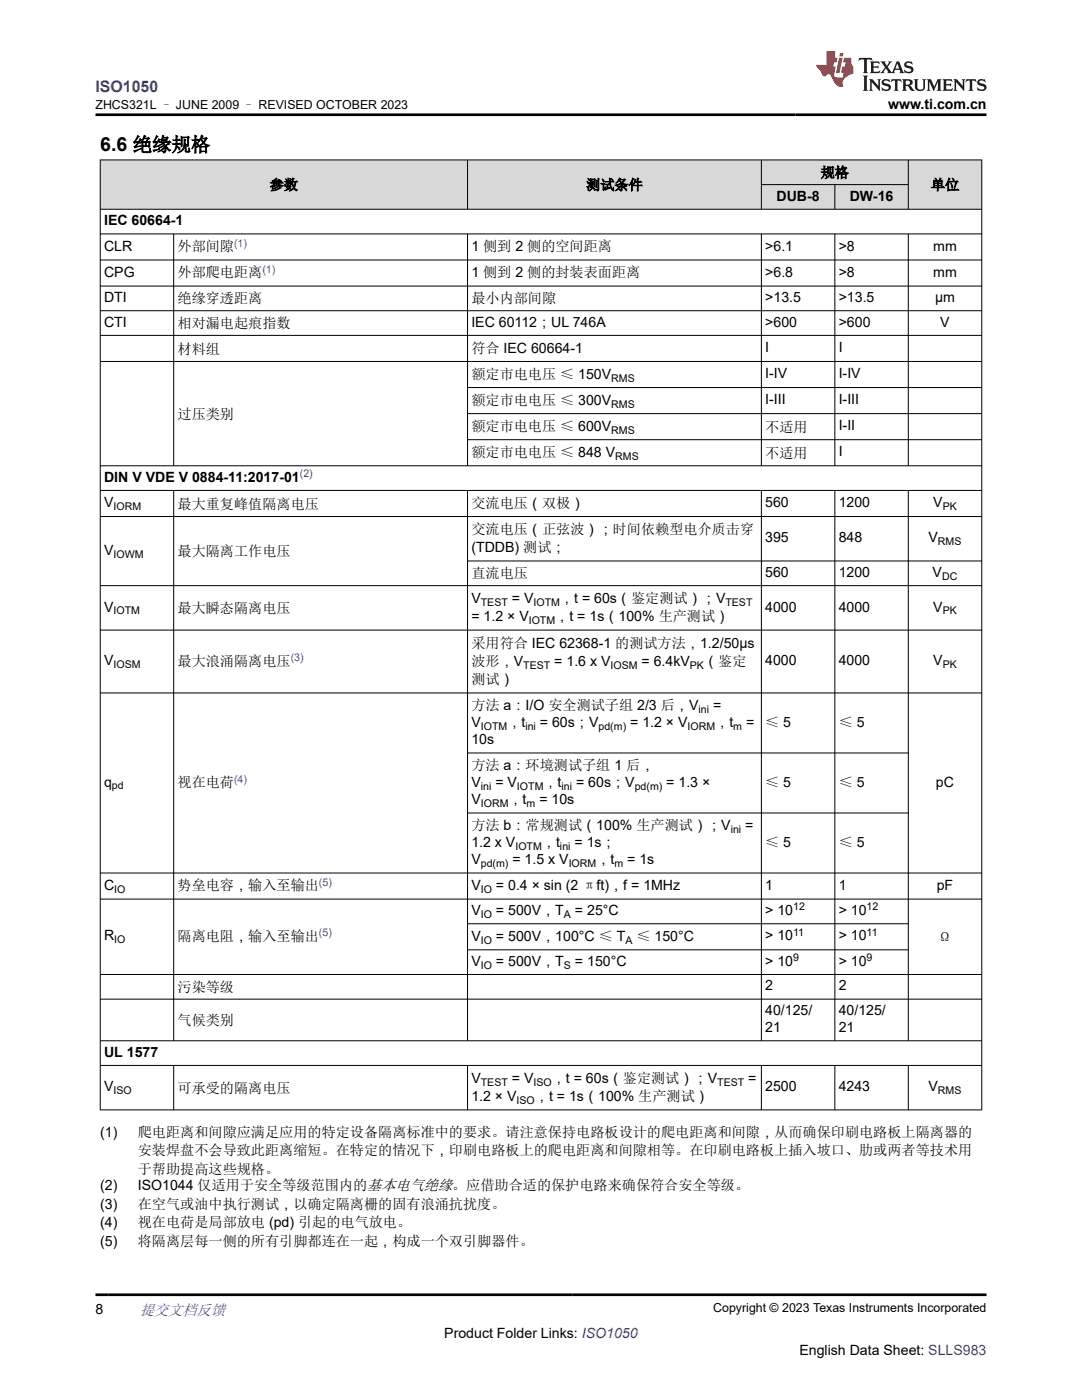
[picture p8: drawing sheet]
<svg xmlns="http://www.w3.org/2000/svg" width="216mm" height="279mm" viewBox="0 0 216 279" stroke-linecap="round" stroke-linejoin="round" font-family="sans-serif">
<defs><g id="words">
<text font-size="3.9" x="20" y="30.2">6.6 绝缘规格</text>
<text font-size="3.2" fill="#00f" x="19.1" y="18.3">ISO1050</text>
<text font-size="3" fill="#00f" x="27.9" y="262.4">提交文档反馈</text>
<g font-size="2.8">
<text x="177.2" y="21.7">www.ti.com.cn</text>
<text x="163.8" y="35.4">规格</text>
<text x="53.8" y="37.9">参数</text>
<text x="117" y="37.9">测试条件</text>
<text x="154.9" y="40">DUB-8</text>
<text x="169.5" y="40">DW-16</text>
<text x="185.7" y="37.9">单位</text>
<text x="20.8" y="45">IEC 60664-1</text>
<text x="20.8" y="50">CLR</text>
<text x="35.4" y="50.2">外部间隙</text>
<text x="94.1" y="50.2">1 侧到 2 侧的空间距离</text>
<text x="152.7" y="50">&gt;6.1</text>
<text x="167.4" y="50">&gt;8</text>
<text x="186.2" y="50">mm</text>
<text x="20.8" y="55.2">CPG</text>
<text x="35.4" y="55.4">外部爬电距离</text>
<text x="94.1" y="55.4">1 侧到 2 侧的封装表面距离</text>
<text x="152.7" y="55.2">&gt;6.8</text>
<text x="167.4" y="55.2">&gt;8</text>
<text x="186.2" y="55.2">mm</text>
<text x="20.8" y="60.3">DTI</text>
<text x="20.8" y="65.2">CTI</text>
<text x="35.4" y="60.6">绝缘穿透距离</text>
<text x="35.4" y="65.5">相对漏电起痕指数</text>
<text x="94.1" y="60.6">最小内部间隙</text>
<text x="94.1" y="65.2">IEC 60112；UL 746A</text>
<text x="152.7" y="60.3">&gt;13.5</text>
<text x="152.7" y="65.2">&gt;600</text>
<text x="167.4" y="60.3">&gt;13.5</text>
<text x="167.4" y="65.2">&gt;600</text>
<text x="186.6" y="60.3">µm</text>
<text x="187.6" y="65.2">V</text>
<text x="35.4" y="70.6">材料组</text>
<text x="94.1" y="70.4">符合 IEC 60664-1</text>
<text x="152.7" y="70.3">I</text>
<text x="167.4" y="70.3">I</text>
<text x="94.1" y="75.6">额定市电电压 ≤ 150V</text>
<text x="152.7" y="75.5">I-IV</text>
<text x="167.4" y="75.5">I-IV</text>
<text x="35.4" y="83.6">过压类别</text>
<text x="94.1" y="80.8">额定市电电压 ≤ 300V</text>
<text x="152.7" y="80.7">I-III</text>
<text x="167.4" y="80.7">I-III</text>
<text x="94.1" y="86">额定市电电压 ≤ 600V</text>
<text x="152.7" y="86.2">不适用</text>
<text x="167.4" y="85.9">I-II</text>
<text x="94.1" y="91.2">额定市电电压 ≤ 848 V</text>
<text x="152.7" y="91.4">不适用</text>
<text x="167.4" y="91.1">I</text>
<text x="20.8" y="96.1">DIN V VDE V 0884-11:2017-01</text>
<text x="20.8" y="101.2">V</text>
<text x="35.4" y="101.5">最大重复峰值隔离电压</text>
<text x="94.1" y="101.4">交流电压（双极）</text>
<text x="152.7" y="101.2">560</text>
<text x="167.4" y="101.2">1200</text>
<text x="186.2" y="101.2">V</text>
<text x="94.1" y="106.6">交流电压（正弦波）；时间依赖型电介质击穿</text>
<text x="20.8" y="110.7">V</text>
<text x="35.4" y="111">最大隔离工作电压</text>
<text x="94.1" y="110.2">(TDDB) 测试；</text>
<text x="152.7" y="108.3">395</text>
<text x="167.4" y="108.3">848</text>
<text x="185.3" y="108.3">V</text>
<text x="94.1" y="115.4">直流电压</text>
<text x="152.7" y="115.1">560</text>
<text x="167.4" y="115.1">1200</text>
<text x="186.1" y="115.1">V</text>
<text x="20.8" y="122">V</text>
<text x="35.4" y="122.3">最大瞬态隔离电压</text>
<text x="94.1" y="120.4">V</text>
<text x="94.1" y="124">= 1.2 × V</text>
<text x="102.1" y="120.4">= V</text>
<text x="110.8" y="124">，t = 1s（100% 生产测试）</text>
<text x="111.7" y="120.4">，t = 60s（鉴定测试）；V</text>
<text x="152.7" y="122">4000</text>
<text x="167.4" y="122">4000</text>
<text x="186.2" y="122">V</text>
<text x="94.1" y="129.2">采用符合 IEC 62368-1 的测试方法，1.2/50µs</text>
<text x="20.8" y="132.8">V</text>
<text x="35.4" y="132.9">最大浪涌隔离电压</text>
<text x="94.1" y="132.9">波形，V</text>
<text x="94.1" y="136.6">测试）</text>
<text x="110.6" y="132.9">= 1.6 x V</text>
<text x="128" y="132.9">= 6.4kV</text>
<text x="140.5" y="132.9">（鉴定</text>
<text x="152.7" y="132.8">4000</text>
<text x="167.4" y="132.8">4000</text>
<text x="186.2" y="132.8">V</text>
<text x="94.1" y="141.8">方法 a：I/O 安全测试子组 2/3 后，V</text>
<text x="142.3" y="141.8">=</text>
<text x="94.1" y="148.5">10s</text>
<text x="94.1" y="145.2">V</text>
<text x="101.2" y="145.2">，t</text>
<text x="107.7" y="145.2">= 60s；V</text>
<text x="125.7" y="145.2">= 1.2 × V</text>
<text x="142.7" y="145.2">，t</text>
<text x="148.9" y="145.2">=</text>
<text x="152.7" y="145.2">≤ 5</text>
<text x="167.4" y="145.2">≤ 5</text>
<text x="94.1" y="153.7">方法 a：环境测试子组 1 后，</text>
<text x="20.8" y="157">q</text>
<text x="35.4" y="157.1">视在电荷</text>
<text x="94.1" y="160.5">V</text>
<text x="94.1" y="157.1">V</text>
<text x="98.8" y="157.1">= V</text>
<text x="101.5" y="160.5">，t</text>
<text x="107.6" y="160.5">= 10s</text>
<text x="108.4" y="157.1">，t</text>
<text x="115" y="157.1">= 60s；V</text>
<text x="133" y="157.1">= 1.3 ×</text>
<text x="152.7" y="157.1">≤ 5</text>
<text x="167.4" y="157.1">≤ 5</text>
<text x="186.8" y="157">pC</text>
<text x="94.1" y="165.7">方法 b：常规测试（100% 生产测试）；V</text>
<text x="148.7" y="165.7">=</text>
<text x="94.1" y="169.1">1.2 x V</text>
<text x="94.1" y="172.5">V</text>
<text x="102.3" y="172.5">= 1.5 x V</text>
<text x="108.1" y="169.1">，t</text>
<text x="114.6" y="169.1">= 1s；</text>
<text x="119" y="172.5">，t</text>
<text x="125.2" y="172.5">= 1s</text>
<text x="152.7" y="169.1">≤ 5</text>
<text x="167.4" y="169.1">≤ 5</text>
<text x="20.8" y="177.6">C</text>
<text x="35.4" y="177.7">势垒电容，输入至输出</text>
<text x="94.1" y="177.7">V</text>
<text x="99" y="177.7">= 0.4 × sin (2 πft)，f = 1MHz</text>
<text x="152.7" y="177.6">1</text>
<text x="167.4" y="177.6">1</text>
<text x="186.9" y="177.6">pF</text>
<text x="94.1" y="182.6">V</text>
<text x="99" y="182.6">= 500V，T</text>
<text x="114.7" y="182.6">= 25°C</text>
<text x="152.7" y="182.6">&gt; 10</text>
<text x="167.4" y="182.6">&gt; 10</text>
<text x="20.8" y="187.7">R</text>
<text x="35.4" y="187.8">隔离电阻，输入至输出</text>
<text x="94.1" y="187.8">V</text>
<text x="99" y="187.8">= 500V，100°C ≤ T</text>
<text x="127" y="187.8">≤ 150°C</text>
<text x="152.7" y="187.7">&gt; 10</text>
<text x="167.4" y="187.7">&gt; 10</text>
<text x="187.2" y="188">Ω</text>
<text x="35.4" y="198">污染等级</text>
<text x="94.1" y="192.8">V</text>
<text x="99" y="192.8">= 500V，T</text>
<text x="114.7" y="192.8">= 150°C</text>
<text x="152.7" y="192.8">&gt; 10</text>
<text x="152.7" y="197.7">2</text>
<text x="167.4" y="192.8">&gt; 10</text>
<text x="167.4" y="197.7">2</text>
<text x="152.7" y="202.6">40/125/</text>
<text x="167.4" y="202.6">40/125/</text>
<text x="35.4" y="204.6">气候类别</text>
<text x="152.7" y="206">21</text>
<text x="167.4" y="206">21</text>
<text x="20.8" y="210.9">UL 1577</text>
<text x="20.8" y="217.8">V</text>
<text x="35.4" y="218.1">可承受的隔离电压</text>
<text x="94.1" y="219.8">1.2 × V</text>
<text x="94.1" y="216.1">V</text>
<text x="102.1" y="216.1">= V</text>
<text x="106.7" y="219.8">，t = 1s（100% 生产测试）</text>
<text x="110.1" y="216.1">，t = 60s（鉴定测试）；V</text>
<text x="149.3" y="216.1">=</text>
<text x="152.7" y="217.8">2500</text>
<text x="167.4" y="217.8">4243</text>
<text x="185.3" y="217.8">V</text>
<text x="20" y="226.9">(1)</text>
<text x="27.5" y="226.9">爬电距离和间隙应满足应用的特定设备隔离标准中的要求。请注意保持电路板设计的爬电距离和间隙，从而确保印刷电路板上隔离器的</text>
<text x="27.5" y="230.5">安装焊盘不会导致此距离缩短。在特定的情况下，印刷电路板上的爬电距离和间隙相等。在印刷电路板上插入坡口、肋或两者等技术用</text>
<text x="20" y="237.6">(2)</text>
<text x="27.5" y="234.2">于帮助提高这些规格。</text>
<text x="27.5" y="237.6">ISO1044 仅适用于安全等级范围内的基本电气绝缘。应借助合适的保护电路来确保符合安全等级。</text>
<text x="20" y="241.3">(3)</text>
<text x="20" y="244.9">(4)</text>
<text x="27.5" y="241.3">在空气或油中执行测试，以确定隔离栅的固有浪涌抗扰度。</text>
<text x="27.5" y="244.9">视在电荷是局部放电 (pd) 引起的电气放电。</text>
<text x="20" y="248.6">(5)</text>
<text x="27.5" y="248.6">将隔离层每一侧的所有引脚都连在一起，构成一个双引脚器件。</text>
<text x="19.1" y="262.1">8</text>
<text x="88.7" y="266.9">Product Folder Links: ISO1050</text>
<text x="159.5" y="270.3">English Data Sheet: SLLS983</text>
</g>
<g font-size="2.5">
<text x="19" y="21.8">ZHCS321L – JUNE 2009 – REVISED OCTOBER 2023</text>
<text x="142.3" y="261.8">Copyright © 2023 Texas Instruments Incorporated</text>
</g>
<g font-size="2.1" fill="#00f">
<text x="46.7" y="49.2">(1)</text>
<text x="52.4" y="54.4">(1)</text>
<text x="59.8" y="95.2">(2)</text>
<text x="58" y="132">(3)</text>
<text x="46.7" y="156.2">(4)</text>
<text x="63.6" y="176.8">(5)</text>
<text x="63.6" y="186.9">(5)</text>
</g>
<g font-size="2.1">
<text x="122" y="76.2">RMS</text>
<text x="122" y="81.4">RMS</text>
<text x="122" y="86.6">RMS</text>
<text x="122.8" y="91.8">RMS</text>
<text x="22.6" y="101.8">IORM</text>
<text x="188.1" y="101.8">PK</text>
<text x="22.6" y="111.3">IOWM</text>
<text x="187.2" y="108.8">RMS</text>
<text x="188" y="115.7">DC</text>
<text x="22.6" y="122.6">IOTM</text>
<text x="95.9" y="120.9">TEST</text>
<text x="105.5" y="124.6">IOTM</text>
<text x="106.4" y="120.9">IOTM</text>
<text x="144.8" y="120.9">TEST</text>
<text x="188.1" y="122.6">PK</text>
<text x="22.6" y="133.3">IOSM</text>
<text x="104.4" y="133.5">TEST</text>
<text x="121.8" y="133.5">IOSM</text>
<text x="137.7" y="133.5">PK</text>
<text x="188.1" y="133.3">PK</text>
<text x="139.4" y="142.3">ini</text>
<text x="95.9" y="145.7">IOTM</text>
<text x="104.8" y="145.7">ini</text>
<text x="119.4" y="145.7">pd(m)</text>
<text x="137.2" y="145.7">IORM</text>
<text x="146.3" y="145.7">m</text>
<text x="22.3" y="157.6">pd</text>
<text x="95.9" y="161.1">IORM</text>
<text x="95.9" y="157.7">ini</text>
<text x="103.2" y="157.7">IOTM</text>
<text x="105.1" y="161.1">m</text>
<text x="112.1" y="157.7">ini</text>
<text x="126.6" y="157.7">pd(m)</text>
<text x="145.8" y="166.3">ini</text>
<text x="95.9" y="173.1">pd(m)</text>
<text x="102.8" y="169.7">IOTM</text>
<text x="111.7" y="169.7">ini</text>
<text x="113.5" y="173.1">IORM</text>
<text x="122.6" y="173.1">m</text>
<text x="22.8" y="178.1">IO</text>
<text x="95.9" y="178.3">IO</text>
<text x="95.9" y="183.2">IO</text>
<text x="112.5" y="183.2">A</text>
<text x="158.3" y="181.7">12</text>
<text x="172.9" y="181.7">12</text>
<text x="22.8" y="188.3">IO</text>
<text x="95.9" y="188.4">IO</text>
<text x="124.8" y="188.4">A</text>
<text x="158.3" y="186.7">11</text>
<text x="158.3" y="191.8">9</text>
<text x="172.9" y="186.7">11</text>
<text x="172.9" y="191.8">9</text>
<text x="95.9" y="193.3">IO</text>
<text x="112.5" y="193.3">S</text>
<text x="22.6" y="218.4">ISO</text>
<text x="95.9" y="216.7">TEST</text>
<text x="103.1" y="220.3">ISO</text>
<text x="106.4" y="216.7">ISO</text>
<text x="143.1" y="216.7">TEST</text>
<text x="187.2" y="218.4">RMS</text>
</g>
</g></defs>
<g fill="#d8d8d8">
<path d="M20 31.9h175.9v4.9h-175.9z" fill-rule="evenodd"/>
<path d="M20.1 32h73.1v9.7h-73.1z" fill-rule="evenodd"/>
<path d="M93.4 32h58.5v9.7h-58.5z" fill-rule="evenodd"/>
<path d="M152 32h29.2v4.8h-29.2z" fill-rule="evenodd"/>
<path d="M181.3 32h14.5v9.7h-14.5z" fill-rule="evenodd"/>
<path d="M152 36.9h14.5v4.8h-14.5z" fill-rule="evenodd"/>
<path d="M166.6 36.9h14.6v4.8h-14.6z" fill-rule="evenodd"/>
</g>
<g fill="none" stroke="#000" stroke-width=".2">
<path d="M19.9 31.9h176.1M20 31.9v189.7M93.3 31.9v9.9M151.9 31.9v9.9M151.9 36.8h29.4M166.6 36.8v5M181.2 31.9v9.9M195.9 31.9v189.7M19.9 41.8h176.1M19.9 46.7h176.1M19.9 51.9h176.1M19.9 57.1h176.1"/>
<path d="M34.7 46.7v46.3M93.3 46.7v46.3M151.9 46.7v46.3M166.6 46.7v46.3M181.2 46.7v46.3M19.9 62h176.1M19.9 66.9h176.1M19.9 72.1h176.1M93.3 77.3h102.7M19.9 97.9h176.1M34.7 97.9v109.9M93.3 97.9v109.9"/>
<path d="M93.3 82.5h102.7M93.3 87.8h102.7M151.9 97.9v109.9M166.6 97.9v109.9M181.2 97.9v109.9M196 93h-176.1M19.9 103.1h176.1M93.3 112h102.7M196 116.9h-176.1M19.9 125.8h176.1M19.9 138.3h176.1M93.3 150.3h88"/>
<path d="M19.9 174.2h176.1M19.9 179.4h176.1M93.3 162.3h88M19.9 194.5h176.1M19.9 199.4h176.1M93.3 184.4h88M93.3 189.6h88M19.9 207.7h176.1M19.9 212.6h176.1M34.7 212.6v9M93.3 212.6v9M151.9 212.6v9"/>
<path d="M166.6 212.6v9M181.2 212.6v9M19.9 221.5h176.1"/>
</g>
<path d="M171.5 11.6l-.2 .5 .5-.2h.6v.1v2.2l-.2 .4h1l-.2-.4v-2.2v-.1h.5l.6 .2-.2-.5zM173.6 12.3l.2 .4v1.5l-.2 .4h1.9l.1-.6a1.08 1.08 0 0 1-1.3 .2v-.7h.6l.4 .2v-.7l-.4 .2h-.6v-.5l.2-.2a1 1 0 0 1 1 .3l-.1-.5zM175.7 12.3l.9 1.1-1 1.2h.9l-.2-.2 .5-.8 .4 .8-.2 .2h1.6l-.2-.2 .2-.5h.9l.1 .5-.1 .2h.9l-.2-.3-.8-2h-.5l-.9 2.2-.9-1.1 .9-1.1h-.8l.2 .2-.4 .6-.4-.6 .2-.2zM179 12.7l.4 1h-.7zM180.7 12.4a.65 .65 0 0 0-.2 .7 .65 .65 0 0 0 .6 .5l.6 .1 .1 .3a.79 .79 0 0 1-.7 .4 .79 .79 0 0 1-.7-.5l.1 .7 .2-.1a.93 .93 0 0 0 1.1 .1 .93 .93 0 0 0 .4-1 1.46 1.46 0 0 0-1.2-.6l-.1-.3a1.09 1.09 0 0 1 1.2 .2l-.2-.6-.1 .1-.5-.2zM172.2 15.1l.2 .4v2.2l-.2 .4h1l-.2-.4v-2.2l.2-.4zM173.4 15.8l.2 .4v1.5l-.2 .4h.8l-.3-.4 .1-1.3 1.6 1.8v-2l.2-.4h-.7l.1 .2 .1 1.1-1.2-1.3zM176.2 15.9a.65 .65 0 0 0-.2 .8 .65 .65 0 0 0 .6 .4l.6 .2 .1 .2a.79 .79 0 0 1-.7 .4 .79 .79 0 0 1-.7-.5l.1 .7 .2-.1a.93 .93 0 0 0 1.1 .1 .93 .93 0 0 0 .4-.9 1.46 1.46 0 0 0-1.2-.6l-.1-.4a1.09 1.09 0 0 1 1.2 .2l-.1-.6-.2 .1-.5-.1zM177.9 15.8l-.1 .6a.63 .63 0 0 1 .8-.3v1.6l-.3 .4h1l-.2-.4v-1.6a.66 .66 0 0 1 .8 .3l-.1-.6zM180 15.8l.2 .4v1.5l-.2 .4h1l-.2-.2-.1-.7h.5l.1 .2a.79 .79 0 0 0 1.2 .6l-1-.9a.61 .61 0 0 0 .6-.6 .61 .61 0 0 0-.5-.7zM180.8 16.1h.1a.47 .47 0 0 1 .5 .1 .47 .47 0 0 1 .1 .5l-.1 .1-.7 .1zM182.3 15.8l.2 .2a2.27 2.27 0 0 0 .4 2 1.04 1.04 0 0 0 1.7-.7v-1.3l.2-.2h-.8l.2 .4v1.1a.6 .6 0 0 1-.6 .6 .6 .6 0 0 1-.6-.6v-1.1l.3-.4zM184.9 15.8l.2 .4v1.5l-.2 .4h.8l-.3-.4v-1.4l.9 1.9 .9-1.9v1.4l-.3 .4h1l-.2-.4v-1.5l.2-.4h-.8l-.7 1.5-.6-1.5zM188.1 15.8l.2 .4v1.5l-.2 .4h1.9l.1-.6a1.09 1.09 0 0 1-1.3 .2v-.7h.6l.4 .2v-.6l-.4 .2h-.6v-.6l.2-.1a1.01 1.01 0 0 1 1 .3l-.1-.6zM190.2 15.8l.3 .4v1.5l-.3 .4h.8l-.2-.4v-1.3l1.6 1.8v-2l.2-.4h-.7l.2 .2v1.1l-1.2-1.3zM192.8 15.8l-.1 .6a.63 .63 0 0 1 .8-.3v1.6l-.3 .4h1l-.2-.4v-1.6a.66 .66 0 0 1 .8 .3l-.1-.6zM195.2 15.9a.65 .65 0 0 0-.2 .8 .65 .65 0 0 0 .6 .4l.6 .2 .2 .2a.79 .79 0 0 1-.7 .4 .79 .79 0 0 1-.7-.5l.1 .7 .2-.1a.93 .93 0 0 0 1 .1 .93 .93 0 0 0 .5-.9 1.46 1.46 0 0 0-1.3-.6v-.4a1.09 1.09 0 0 1 1.2 .2l-.2-.6-.2 .1-.5-.1z" fill="#231f20"/>
<path d="M164.9 10.2v2.8h-2l.1 .3 .8 1a.95 .95 0 0 0 1 .9 .59 .59 0 0 1 .5-.4 .59 .59 0 0 1 .5 .4l.4 .7a1.59 1.59 0 0 0 2.1 1.4 1.61 1.61 0 0 1 1-2.3l1-.3-.1-1.5a1.59 1.59 0 0 1-.3-1.7h-1.5l-.2 .9h.6l-.2 .9h-.5l-.2 1v.2l.4 .1-.1 .9h-.7a.73 .73 0 0 1-1-.7l.3-1.5h-.5l.1-.9h.5l.2-.9h-.5v-1.3zM167.4 11.5l-.6 3.1h.7l.6-3.1zM167.6 10.6l-.1 .6h.7l.1-.6z" fill="#ed1c24"/>
<path d="M19.1 22.9h177.8M19.1 258.4h177.8" fill="none" stroke="#000" stroke-width=".53"/>
<use href="#words"/>
</svg>
